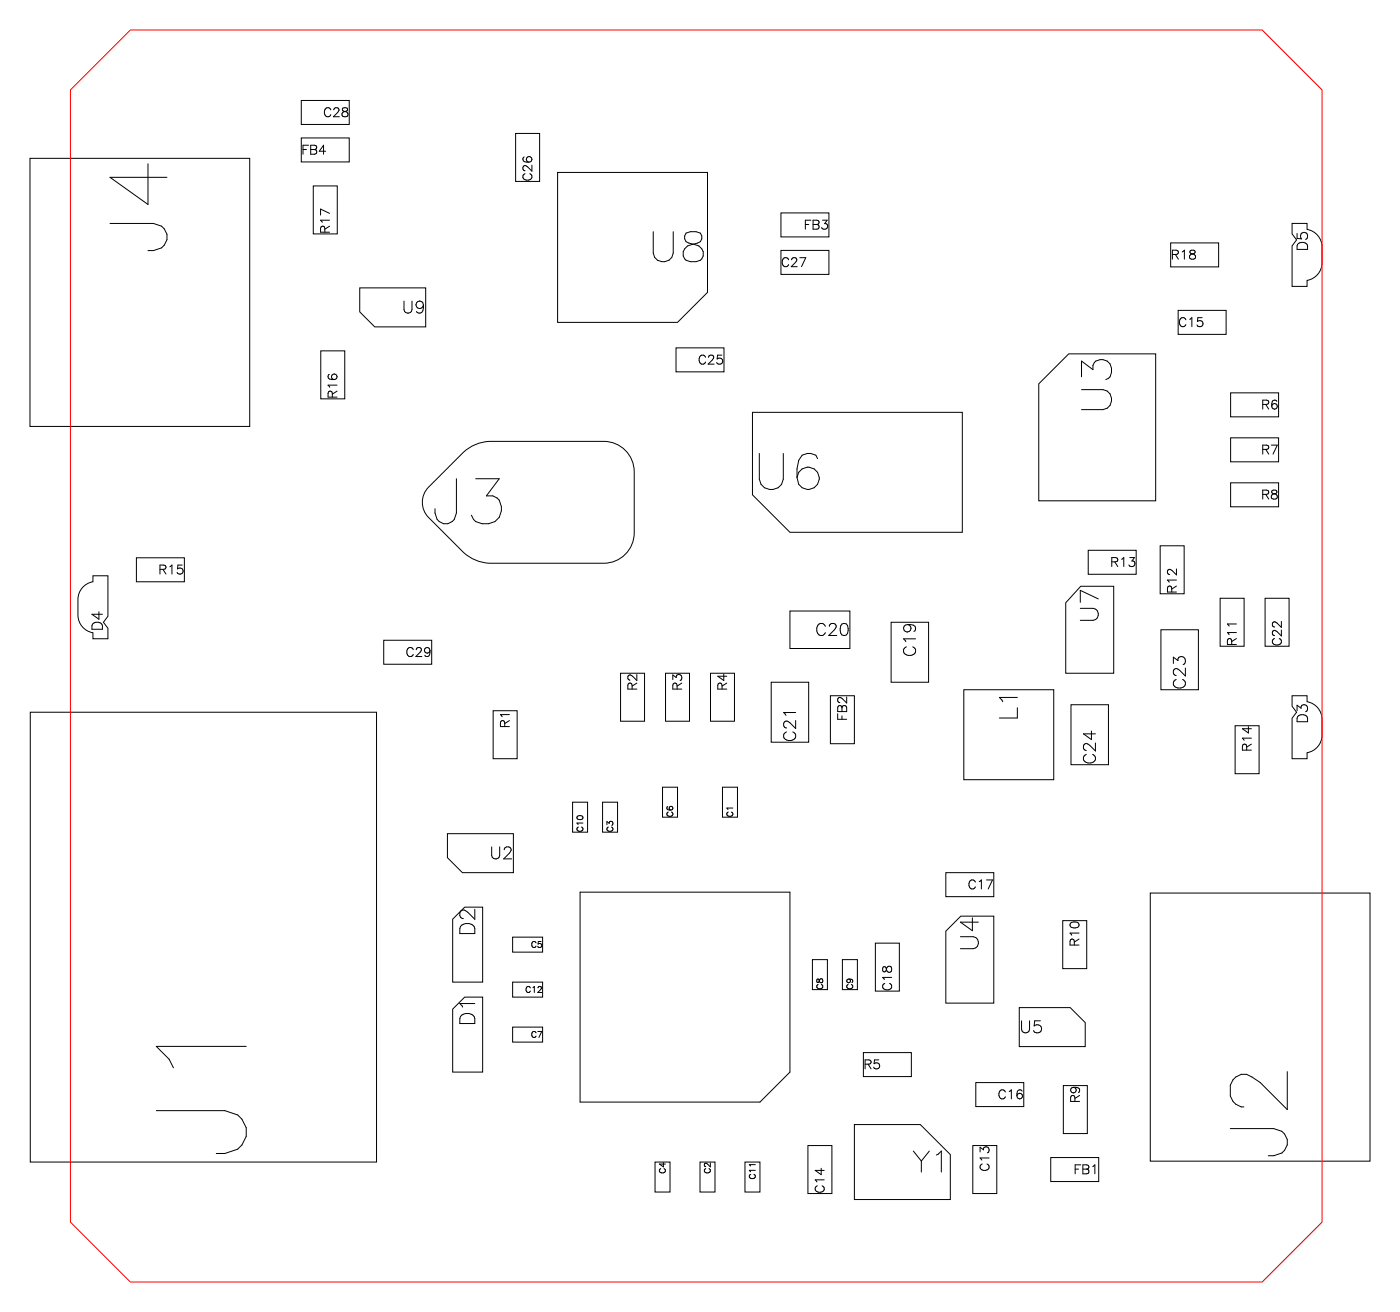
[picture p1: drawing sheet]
<svg xmlns="http://www.w3.org/2000/svg" width="47mm" height="44mm" viewBox="0 0 47 44" stroke-linecap="round" stroke-linejoin="round" font-family="sans-serif">
<g fill="none" stroke="#000" stroke-width=".03">
<path d="M1 5.3h7.3v8.9h-7.3zM3.1 19.2h.5v1.3l-.1 .2 .1 .2v.4h-.5v-.2l-.3-.1a1 1 0 0 1 .3-1.6zM3.7 7.5h1.4h.3a.44 .44 0 0 1 0 .8l-.5 .1M4.6 18.6h1.5v.8h-1.5zM4.9 5.5v1.3l-1.2-.9h1.9M5.4 19l.1 .1M5.5 19h-.2M5.5 18.9l-.2-.1v.3M5.5 18.9h.1M5.5 18.9v.1M5.5 19h.1M5.7 18.9v-.1v.3"/>
<path d="M6.1 18.8h-.2v.2a.11 .11 0 0 1 .2 0 .11 .11 0 0 1 0 .1 .11 .11 0 0 1-.2 0M10 4.6h1.7v.8h-1.7zM10 3.4h1.7v.8h-1.7zM10.1 5h.1M10.3 4.8h-.2v.3M10.4 5h.1M10.5 6.2h.7v1.6h-.7zM10.5 5l.1-.1-.2-.1v.3h.2M10.5 5l.1 .1M10.6 5.1h.1M10.7 11.7h.8v1.6h-.8zM10.7 7.6v.1h.3"/>
<path d="M10.7 7.6h.1M10.7 7.6h.1v.1M10.9 5h-.2l.1-.2v.3M11 12.5v.1l.1 .1M11 7.1l-.3-.1v.2M11 7.5l-.2 .1M11 7.3h-.3l.1 .1M11 3.7a.11 .11 0 0 0-.1-.1 .11 .11 0 0 0-.1 .1v.1a.11 .11 0 0 0 .1 .1 .11 .11 0 0 0 .1-.1M11.1 12.6v-.1l.1 .1M11.1 12.6h.1M11.1 12.6v.1M11.1 13.2v-.1h-.1l-.1 .1h.3"/>
<path d="M11.1 3.6h.1l.1 .1-.2 .2h.2M11.1 3.6v.1M11.2 13l-.1 .1M11.2 12.8h-.3l.1 .1M11.2 12.6l-.1 .1M11.2 12.6h.1M11.4 3.9v-.1l.2-.1-.1-.1-.1 .1 .2 .1v.1M11.4 3.9h.1M11.4 3.9h.2M11.6 3.9h.1M12 9.6h2.2v1.3h-1.7l-.5-.5zM13.5 10v.3l.1 .1h.1v-.4"/>
<path d="M14.1 10.2v.2h-.2M15.2 16v1.1v.2a.35 .35 0 0 1-.6 0l-.1-.3M15.5 15.1l.5-.3 .3-.1h3.8a1.02 1.02 0 0 1 1.1 1v2.1a1.02 1.02 0 0 1-1.1 1l-4.1-.1-.5-.3-1.2-1.1a.72 .72 0 0 1 0-1.1zM15.9 16h.8l-.5 .5a.48 .48 0 0 1 .5 .6 .48 .48 0 0 1-.6 .4l-.2-.1-.2-.2M17.2 4.4h.8v1.7h-.8zM17.5 5.5v.2M17.5 5.7h.1M17.5 5.5h.1M17.5 5.2v.2h.1M17.5 5.8a.11 .11 0 0 0-.1 .1 .11 .11 0 0 0 .2 .1h.1v-.1M17.6 5.3v-.1l.1 .1M17.6 5.3h.1"/>
<path d="M17.6 5.3v.1M17.7 5.8h.1M17.7 5.8v.1M17.7 5.3h.1M17.7 5.5v.2l-.2-.2M17.7 5.3l-.1 .1M18.6 5.7h5v4.1l-1 .9h-4zM21.8 7.7v.7a.34 .34 0 0 0 .3 .3 .34 .34 0 0 0 .4-.3v-.7M22.5 11.6h1.7v.8h-1.7zM22.9 7.8a.2 .2 0 0 0 .1 .3 .36 .36 0 0 1 .4 .2 .36 .36 0 0 1 0 .4h-.4a.29 .29 0 0 1-.2-.3 .29 .29 0 0 1 .3-.2l.2-.1a.2 .2 0 0 0 .1-.3zM23.5 11.9a.11 .11 0 0 0-.1-.1 .11 .11 0 0 0-.1 .2 .11 .11 0 0 0 .1 .1 .11 .11 0 0 0 .1 0M23.6 11.9l.2-.1v.1l-.2 .2h.2"/>
<path d="M23.6 11.9h.1M24.1 11.8h-.2v.2a.11 .11 0 0 1 .2 0 .11 .11 0 0 1 0 .1 .11 .11 0 0 1-.2 0M25.1 13.7h7v4h-5.8l-1.2-1.2zM25.3 15.1v.9a.4 .4 0 0 0 .4 .3 .4 .4 0 0 0 .4-.3v-.9M26 8.3h1.7v.8h-1.7zM26 7.1h1.7v.8h-1.7zM26.3 8.9h-.1M26.3 8.7a.11 .11 0 0 0-.1-.1 .11 .11 0 0 0-.1 .1v.1l.1 .1M26.3 8.8v.1M26.4 8.6v.1M26.4 8.6h.2M26.4 8.6h.1"/>
<path d="M26.6 8.6h.1M26.6 8.6l-.2 .3h.2M26.7 8.6h.2l-.2 .3M26.9 7.5h.1M27 7.3h-.1v.3M27.1 7.5h.2M27.3 7.5h.1M27.3 15.3a.35 .35 0 0 0-.5-.1l-.2 .2v.5M27.3 7.5v-.1l-.2-.1v.3h.2M27.3 7.5v.1M27.3 7.6h.1M27.4 7.3h.2l-.1 .2a.1 .1 0 0 1 .1 .1 .1 .1 0 0 1-.2 0"/>
<path d="M34.6 12.8l1-1h3v4.9h-4zM36 19.5h1.1v2.9h-1.5v-2.3zM36.1 12.6v-.6l.4 .3a.33 .33 0 0 1 .5-.2 .33 .33 0 0 1-.1 .6M36.1 13h.7a.34 .34 0 0 1 .3 .3 .34 .34 0 0 1-.3 .4h-.7M36.3 18.4h1.6v.8h-1.6zM36.6 20l-.6-.3v.4M37.1 18.7h.1M37.2 18.7l.1 .2M37.3 18.7h-.1M37.3 18.7v-.1h-.2v.3M37.3 18.7h.1M37.4 18.6h.1v.3"/>
<path d="M37.7 18.8v.1M37.7 18.9h.1M37.7 18.6h.1v.1a.1 .1 0 0 1 0 .1 .1 .1 0 0 1-.1 .1M38.7 18.2h.8v1.6h-.8zM39 19.6l-.1 .1h.3M39 19.1h.1M39 19.1v.1M39 19.6h.1M39 19.2h.1M39 8.1h1.7v.8h-1.7zM39.1 19.6h.1M39.1 19.6v.1"/>
<path d="M39.1 8.5h.2v-.1l-.2-.1v.3M39.2 8.5l.1 .1M39.2 19v.2l-.2-.2v.1M39.2 19.5l-.1 .1M39.2 19.3h-.3l.1 .1M39.3 10.3h1.6v.8h-1.6zM39.4 10.7a.14 .14 0 0 0 0 .1 .14 .14 0 0 0 .1 .1l.1-.1M39.4 10.6l.2 .1M39.4 10.6v.1M39.5 8.4v-.1v.3M39.5 8.4h-.1M39.7 10.6h.1v.3"/>
<path d="M39.7 8.4h.2M39.7 8.4h.1M39.7 8.4v.1M39.9 8.4h.1M39.9 8.4l-.1 .1M40.1 10.6h-.1l-.1 .1a.11 .11 0 0 1 .2 0 .11 .11 0 0 1 0 .2 .11 .11 0 0 1-.2-.1M40.7 19.9h.8v1.6h-.8zM41.1 16.1h1.6v.8h-1.6zM41.1 13.1h1.6v.8h-1.6zM41.1 14.6h1.6v.8h-1.6zM42.2 19.9h.8v1.6h-.8zM42.2 16.5l.1 .1"/>
<path d="M42.2 13.5l.1 .1M42.2 15l.1 .1M42.3 16.5h-.2M42.3 13.5h-.2M42.3 15h-.2M42.3 13.5v-.1l-.2-.1v.3M42.3 15v-.1l-.2-.1v.3M42.3 16.5v-.1l-.2-.1v.3M42.3 16.5h.1M42.3 13.5h.1M42.3 15h.1M42.4 14.8h.2l-.1 .3"/>
<path d="M42.4 13.5l.1 .1M42.4 16.4l.2 .1v.1h-.2v-.1l.2-.1zM42.5 13.6h.1M42.5 13.5h.1M42.5 13.5h-.1M42.5 13.5h.1l-.1 .1M42.6 13.4h-.1l-.1 .1M43.1 7.4h.5v.2l.3 .2a1 1 0 0 1-.3 1.5v.2h-.5v-1.3l.1-.2-.1-.2zM43.3 7.8v.2h.1a.12 .12 0 0 1 0-.2 .12 .12 0 0 1 .2 0 .12 .12 0 0 1-.1 .2M43.3 8.1a.2 .2 0 0 1 .3 .1v.1h-.3zM1 23.8h11.6v14.9h-11.6zM3.1 20.8a.2 .2 0 0 1 .3 .1v.1h-.3z"/>
<path d="M3.3 20.4v.3l-.2-.2h.3M5.2 37h2.3l.4 .2a.69 .69 0 0 1 0 1.1l-.7 .2M8.2 34.9h-3l.4 .4 .2 .3M12.8 21.3h1.6v.9h-1.6zM13.8 21.7a.11 .11 0 0 0-.1-.1 .11 .11 0 0 0-.1 .1v.1a.11 .11 0 0 0 .1 .1 .11 .11 0 0 0 .1-.1M13.9 21.6v.1M13.9 21.6h.1l.1 .1-.2 .2h.2M14.2 21.7v.1M14.2 21.7h.1M14.2 21.6h.1M14.2 21.8h.1M14.2 21.6v.1"/>
<path d="M14.3 21.6v.1M14.3 21.7v.1M14.3 21.8v.1l-.1-.1M14.9 27.8h2.2v1.3h-1.7l-.5-.5zM15.1 30.6l.4-.4h.6v2.5h-1zM15.4 30.9a.28 .28 0 0 1 .4 .1v.1h-.5zM15.4 33.9a.28 .28 0 0 1 .4 .1v.1h-.5zM15.5 33.2h.6v2.5h-1v-2.1zM15.8 30.3v.4l-.4-.4-.1 .2 .2 .1M15.8 33.5h-.5l.1 .1M16.4 28.2v.3l.1 .1h.1l.1-.4M16.4 23.7h.9v1.6h-.9z"/>
<path d="M16.8 28.3l.1-.1 .1 .1-.2 .3h.3M16.8 24.2v-.1l-.1-.1v.2h.3M17 24l-.2 .1M17 23.8h-.3v.1M17.1 34.2h1v.5h-1zM17.1 31.2h1v.5h-1zM17.1 32.7h1v.5h-1zM17.6 32.9v.2l.1-.1M17.6 32.9h.1M17.7 32.9h.1M17.7 34.5l.1 .1M17.7 31.5l.1 .1"/>
<path d="M17.8 34.6h.1M17.8 31.6h.1M17.8 31.4l-.1 .1M17.8 34.4l-.1 .1M17.8 32.9v.2M17.8 34.4h.1M17.8 31.4h.1M17.9 31.6h-.1M17.9 34.6h-.1M17.9 34.5v.1M17.9 31.5v.1M17.9 34.4h.2l-.1 .2"/>
<path d="M17.9 31.6h.1M17.9 32.9h.1M18 32.9h-.1M18 32.9h.1M18 31.6h.1M18 31.5h.1M18.1 31.4h-.1v.1M18.1 32.9v.1M18.1 33l-.2 .1h.2M18.1 31.5l-.1 .1M18.1 31.5h.1M19.1 26.7h.5v1h-.5z"/>
<path d="M19.2 27.3h.1h.1M19.3 27.2h.1M19.3 27.6v.1M19.3 27.7h.1M19.3 27.2l-.1 .1M19.3 27.6h.1M19.4 29.7h6.9v6l-.9 1h-6zM19.4 27.6v.1h-.1M19.4 27.2v.1M19.4 27.4h-.2l.1 .1M20.1 26.7h.5v1h-.5zM20.2 27.5v-.1l.1 .1 .1-.1v.1"/>
<path d="M20.3 27.6v.1h.1M20.4 27.6h.1M20.4 27.5h.1M20.4 27.7h.1M20.4 27.6v.1M20.7 22.4h.8v1.6h-.8zM21 22.8l-.1 .2h.3M21 22.5v.1M21 22.6v.1M21 22.8h.1M21 22.7h.1M21 22.5h.1"/>
<path d="M21.1 22.8h.1M21.1 22.8v.2M21.2 22.8l-.1 .1M21.2 22.5v.2l-.2-.2M21.8 38.8h.5v1h-.5zM22 39.1h.1M22 39.1h.2M22 39v.1M22.1 26.2h.5v1h-.5zM22.1 38.8v.1l-.1-.1h.2M22.1 39l.1 .1M22.2 39.1h.1"/>
<path d="M22.2 22.4h.8v1.6h-.8zM22.2 27.1l.2 .1M22.2 26.9v.1M22.2 27h.2M22.3 27.1h-.1M22.3 26.9h-.1M22.3 26.9h.1M22.3 27.1h.1M22.3 26.9v.1M22.3 27h.1M22.4 26.9h.1M22.4 26.9h-.1"/>
<path d="M22.4 27.1h.1M22.4 27.2h.1M22.4 22.7v-.2l.2 .1a.1 .1 0 0 1 .1-.1 .1 .1 0 0 1 0 .2M22.4 27.1v.1M22.4 26.9v.1M22.4 27h.1M22.5 22.8l-.1 .2h.3M22.5 22.8h.1M22.6 22.8h.1M22.6 22.8v.2M22.7 22.8l-.1 .1M23.3 38.8h.5v1h-.5z"/>
<path d="M23.5 38.8v.1M23.5 39.1h.1M23.5 39.1h.2M23.5 38.8h.1M23.5 39v.1M23.6 39l.1 .1M23.7 39.1h.1M23.7 38.8v.1l-.2-.1M23.7 22.4h.8v1.6h-.8zM24 22.8l-.1 .2h.3M24 22.8h.1M24.1 22.8h.1"/>
<path d="M24.1 22.8v.2M24.1 26.2h.5v1h-.5zM24.1 22.5v.2l-.2-.2h.3M24.2 22.8l-.1 .1M24.2 27.1l.1 .1 .1-.1M24.3 27.1h-.1M24.3 27.1h.1M24.4 27.1h.1M24.4 26.9h-.2l.1 .1M24.8 38.8h.5v1h-.5zM25 39.1h.1M25 39.2l.1 .1h.1l-.1-.1"/>
<path d="M25.2 38.8h-.2v.1M25.2 39l-.2 .1M25.7 22.7h1.3v2h-1.3zM26.2 24.4a.15 .15 0 0 0-.1 .2 .15 .15 0 0 0 .2 .1h.1a.15 .15 0 0 0 .1-.1 .15 .15 0 0 0-.1-.2M26.3 20.4h2v1.2h-2zM26.5 24v.3l-.3-.3-.1 .2 .1 .1M26.5 23.8h-.4l.1 .1M27 38.2h.8v1.6h-.8zM27.1 32h.5v1h-.5zM27.3 39.5a.11 .11 0 0 0-.1 .2 .11 .11 0 0 0 .1 .1l.1-.1 .1-.1M27.3 32.8l-.1 .1 .1 .1 .1-.1v-.1M27.3 32.8h.1"/>
<path d="M27.3 32.7v.1M27.3 32.7l.1 .1M27.3 32.7h.1M27.4 39v.2l-.2-.2h.3M27.4 32.6l-.1 .1M27.4 32.6h.1M27.4 39.5l.1 .1M27.4 32.8h.1M27.4 32.6v.2M27.5 39.6h.1M27.5 39.3h-.3l.1 .1M27.5 20.9a.15 .15 0 0 0-.1-.1 .15 .15 0 0 0-.2 .1v.1a.15 .15 0 0 0 .2 .2 .15 .15 0 0 0 .1-.1"/>
<path d="M27.7 20.9h.1M27.7 20.8v.1M27.7 23.2h.8v1.6h-.8zM27.7 20.8h.1l.1 .1-.3 .3h.3M27.7 20.8h.1M27.9 23.8v.2h.3M28 23.3v.1M28 23.4h.1M28 23.5l.1 .1M28 23.5v.1M28 23.3h.1M28.1 20.8a.17 .17 0 0 1 .2 .2 .17 .17 0 0 1-.3 .1z"/>
<path d="M28.1 23.6v.1M28.1 23.9v.1M28.1 23.6h.1M28.1 32h.5v1h-.5zM28.1 23.5l.1 .1v.1h-.3l.1-.1M28.1 23.5v.1M28.2 23.2v.2l-.2-.1M28.2 32.7h.2M28.2 32.7h.1M28.3 32.9h.1M28.3 32.9v.1M28.3 32.7h-.1"/>
<path d="M28.3 32.8v.1M28.3 32.7h.1M28.3 32.8h.1M28.3 32.6l.1 .1v.1M28.3 32.6v.1M28.4 32.7h.1M28.4 32.8v.1l-.1 .1M28.5 37.5h2.2l1 1v1.5h-3.2zM28.8 35.1h1.6v.8h-1.6zM29 35.5l.1 .1M29 35.4l-.1-.1v.3M29 35.4h.1"/>
<path d="M29 35.5h-.1M29 35.4v.1M29 35.5h.1M29.2 35.5a.11 .11 0 0 1 .1 0 .11 .11 0 0 1 0 .1 .11 .11 0 0 1-.2 0M29.2 35.5h.1M29.2 31.4h.8v1.6h-.8zM29.3 35.3h-.1v.2M29.5 32.2v.2l.1-.2h.1v.2h-.1l-.1-.2zM29.5 32.8a.11 .11 0 0 0-.1 .1 .11 .11 0 0 0 .2 .1h.1v-.1M29.7 32.8h.1M29.7 20.8h1.3v2h-1.3zM29.7 32.8v.1"/>
<path d="M29.7 32.6h-.3l.1 .1M30.2 21.6a.15 .15 0 0 0-.1 .1 .15 .15 0 0 0 .2 .2h.1a.15 .15 0 0 0 .1-.2 .15 .15 0 0 0-.1-.1M30.3 20.8l.2 .1v.2M30.5 38.4l.2 .3M30.5 21.3h-.4l.1 .1M30.7 38.7v.4M31 38.4l-.3 .3M31.2 38.5l.2-.1v.7M31.5 31l.6-.4h1v2.8h-1.6zM31.5 29.1h1.6v.8h-1.6zM32 31.2h.5l.1 .2v.2h-.6M32.2 23h3v3h-3z"/>
<path d="M32.3 29.4a.14 .14 0 0 0 0 .2 .14 .14 0 0 0 .2 0M32.3 29.4h.2M32.3 29.4h.1M32.4 30.6v.4l-.4-.3h.6M32.5 38.2h.8v1.6h-.8zM32.6 36.1h1.5v.8h-1.5zM32.7 29.4v-.1v.3M32.7 38.4v-.1h.1a.1 .1 0 0 1 .2 0 .1 .1 0 0 1-.1 .1M32.8 38.8a.11 .11 0 0 0-.1 .1 .11 .11 0 0 0 .1 .1h.1a.11 .11 0 0 0 .1-.1 .11 .11 0 0 0-.1-.1M32.9 29.3h.2l-.1 .3M33 38.6h-.3v.1M33.5 36.4a.11 .11 0 0 0-.1-.1 .11 .11 0 0 0-.1 .2 .11 .11 0 0 0 .1 .1 .11 .11 0 0 0 .1 0"/>
<path d="M33.7 36.4v-.1v.3M33.9 36.5l.1 .1M33.9 23.6v.3h-.6M33.9 23.3h-.6l.1 .1M34 33.6h1.7l.5 .5v.8h-2.2zM34 36.5h.1M34 36.6h.1M34 36.5h-.1M34 36.5h.1l-.1 .1M34.1 34v.3l.1 .1h.1v-.4M34.1 36.4h-.1l-.1 .1M34.5 34.4h.1"/>
<path d="M34.5 34.2a.14 .14 0 0 1 .2 0 .14 .14 0 0 1 0 .2 .14 .14 0 0 1-.2 0M34.5 34.2h.1M34.7 34h-.2v.2M35.1 38.6h1.6v.8h-1.6zM35.5 30.7h.8v1.6h-.8zM35.5 36.2h.8v1.6h-.8zM35.7 30.8a.15 .15 0 0 1 .2-.1 .15 .15 0 0 1 .1 .2 .15 .15 0 0 1-.2 .1 .15 .15 0 0 1-.1-.2zM35.7 23.5h1.3v2h-1.3zM35.8 36.3h.2v.1M35.8 31.5v-.2h-.1v.2h.3M35.9 36.7l-.1-.1-.1-.1v.2h.3M35.9 39h.1"/>
<path d="M36 31.1h-.3v.1M36 31.3l-.2 .1M36 36.5l-.1 .1M36 20.3h.5l.1 .2v.2h-.6M36 38.8h-.1v.3M36.1 39h.2M36.2 25.2a.15 .15 0 0 0-.1 .1 .15 .15 0 0 0 .2 .1h.1a.15 .15 0 0 0 .1-.1 .15 .15 0 0 0-.1-.1M36.3 39h.1M36.3 39v-.1l-.2-.1v.3h.2M36.3 39v.1M36.3 39.1h.1M36.4 24.4v.3l-.3-.2h.4"/>
<path d="M36.4 38.9l.1-.1v.3M36.5 24.8v.2l-.3-.2-.1 .1 .1 .1M38.4 29.8h7.3v8.9h-7.3zM38.7 21h1.3v2h-1.3zM39.1 22.1v-.2l.2 .1a.13 .13 0 0 1 .2-.1 .15 .15 0 0 1 0 .3M39.2 22.7a.15 .15 0 0 0-.1 .1 .15 .15 0 0 0 .2 .1h.1a.15 .15 0 0 0 .1-.1 .15 .15 0 0 0-.1-.1M39.5 22.3v.2l-.3-.2-.1 .1 .1 .1M41 37.6h1.5l.3 .1a.44 .44 0 0 1 0 .7l-.5 .1M41.1 21.5v-.2h-.1l-.1 .2h.3M41.2 24.2h.8v1.6h-.8zM41.2 20.8h-.3l.1 .1M41.2 21.1h-.3l.1 .1"/>
<path d="M41.2 21.3l-.1 .1M41.5 24.8l-.1 .2h.3M41.5 24.8h.1M41.5 24.8l.1 .1M41.6 24.9v.1M41.6 24.2v.2l-.2-.1h.3M41.7 24.6h-.3l.1 .1M41.7 24.8l-.1 .1M42.4 21.1l.1 .1M42.5 21.2h.1M42.5 20.9h.1M42.5 21.3a.11 .11 0 0 0-.1 .1 .11 .11 0 0 0 .2 .1 .11 .11 0 0 0 .1-.1 .11 .11 0 0 0 0-.1"/>
<path d="M42.7 20.7v.2l-.2-.2-.1 .1 .1 .1M42.7 21v.2l-.2-.2-.1 .1M42.9 35.7v1.3l-.9-.9a.57 .57 0 0 0-.9-.1l-.1 .5a.47 .47 0 0 0 .5 .4M43.1 23.2h.5v.2l.3 .1a1 1 0 0 1-.3 1.6v.2h-.5v-1.4l.1-.2-.1-.2zM43.3 23.7v-.2l.1 .1a.12 .12 0 0 1 .2-.1 .12 .12 0 0 1-.1 .2M43.3 23.9a.2 .2 0 0 1 .3 0v.2h-.3z"/>
<circle cx="14" cy="10.2" r=".12"/>
<circle cx="27" cy="16" r=".37"/>
<circle cx="39.8" cy="8.6" r=".1"/>
<circle cx="30.3" cy="21" r=".12"/>
<circle cx="35.8" cy="36.3" r=".09"/>
</g>
<path d="M4.4 1h37.7l2 2v37.7l-2 2h-37.7l-2-2v-37.7z" fill="none" stroke="#f00" stroke-width=".03"/>
</svg>
